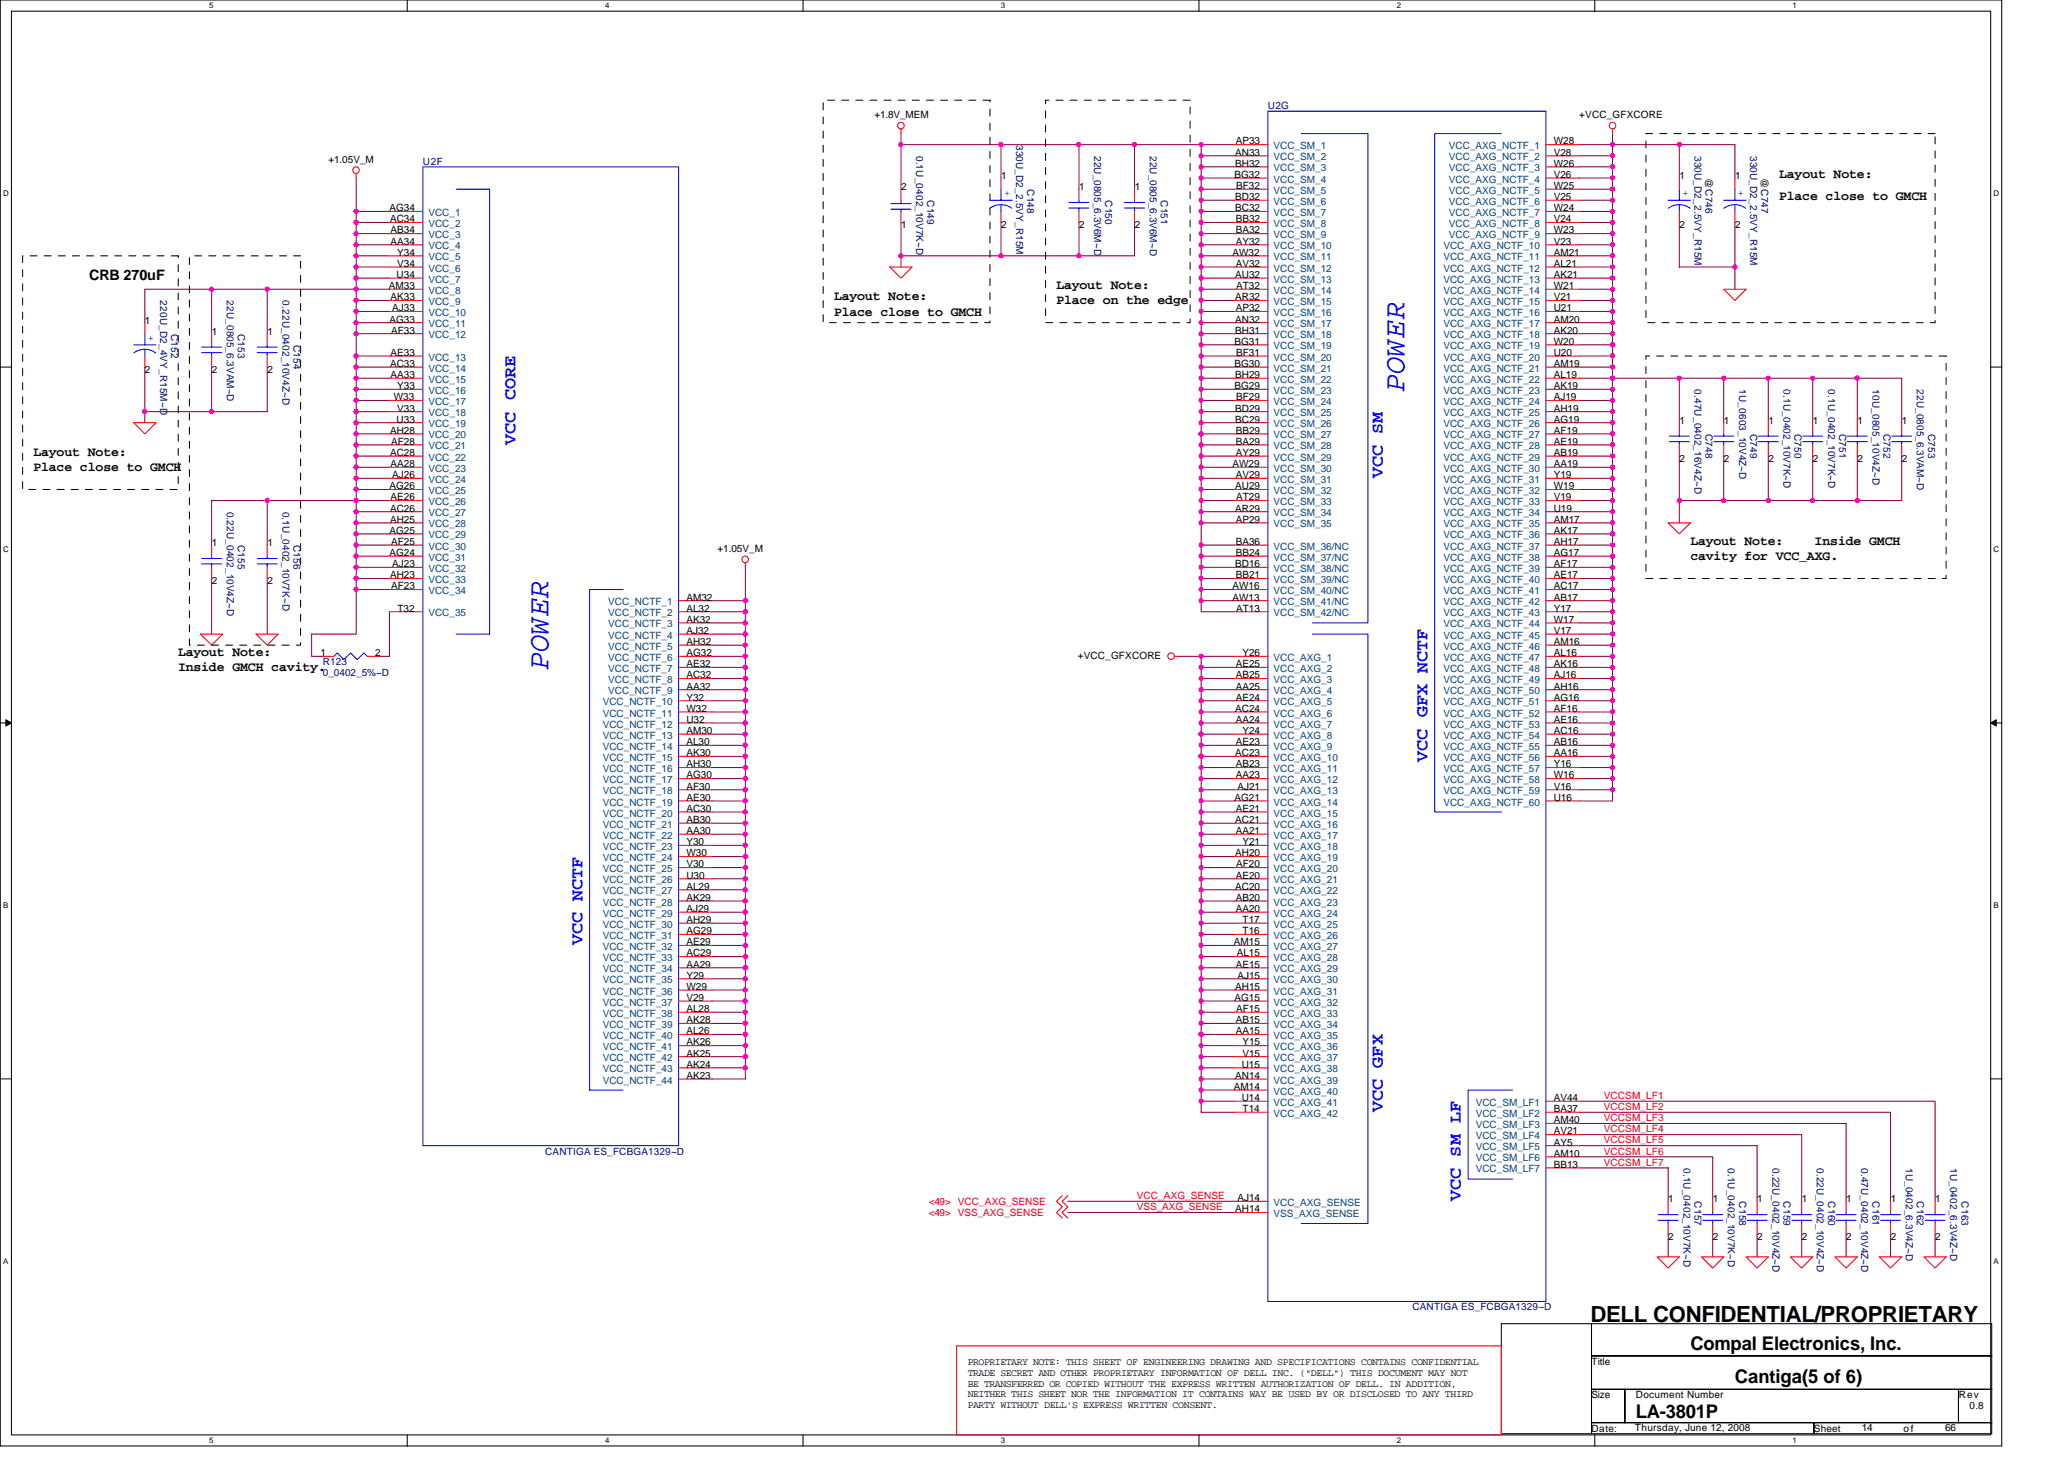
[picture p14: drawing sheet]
<svg xmlns="http://www.w3.org/2000/svg" width="297mm" height="210mm" viewBox="0 0 297 210" stroke-linecap="round" stroke-linejoin="round" font-family="sans-serif">
<defs><g id="words">
<g font-size="4.3" fill="#00f">
<text x="202.1" y="56.3" transform="rotate(-90 202.1 56.3)">POWER</text>
<text x="78.9" y="96.4" transform="rotate(-90 78.9 96.4)">POWER</text>
</g>
<text font-size="3.2" x="228.9" y="190.2">DELL CONFIDENTIAL/PROPRIETARY</text>
<g font-size="2.7">
<text x="243.3" y="194.2">Compal Electronics, Inc.</text>
<text x="235.4" y="204">LA-3801P</text>
<text x="249.7" y="199">Cantiga(5 of 6)</text>
</g>
<g font-size="2.5" fill="#00f">
<text x="74.2" y="64" transform="rotate(-90 74.2 64)">VCC CORE</text>
<text x="199" y="68.8" transform="rotate(-90 199 68.8)">VCC SM</text>
<text x="205.4" y="109.6" transform="rotate(-90 205.4 109.6)">VCC GFX NCTF</text>
<text x="83.8" y="136" transform="rotate(-90 83.8 136)">VCC NCTF</text>
<text x="199" y="160" transform="rotate(-90 199 160)">VCC GFX</text>
<text x="210.2" y="172.8" transform="rotate(-90 210.2 172.8)">VCC SM LF</text>
</g>
<text font-size="2.1" x="12.8" y="40.3">CRB 270uF</text>
<g font-size="1.9">
<text x="256.1" y="28.8">Place close to GMCH</text>
<text x="256.1" y="25.6">Layout Note:</text>
<text x="152.1" y="41.6">Layout Note:</text>
<text x="120.1" y="43.2">Layout Note:</text>
<text x="120.1" y="45.4">Place close to GMCH</text>
<text x="152.1" y="43.8">Place on the edge</text>
<text x="4.8" y="65.6">Layout Note:</text>
<text x="4.8" y="67.8">Place close to GMCH</text>
<text x="243.3" y="78.4">Layout Note:</text>
<text x="243.3" y="80.6">cavity for VCC_AXG.</text>
<text x="261.1" y="78.4">Inside GMCH</text>
<text x="25.7" y="94.4">Layout Note:</text>
<text x="25.7" y="96.6">Inside GMCH cavity.</text>
</g>
<g font-size="1.4">
<text x="125.8" y="17">+1.8V_MEM</text>
<text x="227.3" y="17">+VCC_GFXCORE</text>
<text x="47.3" y="23.4">+1.05V_M</text>
<text x="177.8" y="22.4">AN33</text>
<text x="177.8" y="24">BH32</text>
<text x="177.8" y="20.8">AP33</text>
<text x="223.6" y="22.4">V28</text>
<text x="223.6" y="24">W26</text>
<text x="223.6" y="20.8">W28</text>
<text x="129.7" y="27.4">2</text>
<text x="144.1" y="25.8">1</text>
<text x="155.3" y="27.4">1</text>
<text x="163.3" y="27.4">1</text>
<text x="177.7" y="25.6">BG32</text>
<text x="177.8" y="28.8">BD32</text>
<text x="177.9" y="27.2">BF32</text>
<text x="223.6" y="25.6">V26</text>
<text x="223.6" y="27.2">W25</text>
<text x="223.6" y="28.8">V25</text>
<text x="241.7" y="25.8">1</text>
<text x="245.5" y="25.6" transform="rotate(90 245.5 25.6)">@C746</text>
<text x="249.7" y="25.8">1</text>
<text x="253.5" y="25.6" transform="rotate(90 253.5 25.6)">@C747</text>
<text x="56" y="30.4">AG34</text>
<text x="56.1" y="32">AC34</text>
<text x="56.2" y="33.6">AB34</text>
<text x="56.2" y="35.2">AA34</text>
<text x="129.7" y="32.8">1</text>
<text x="144.1" y="32.8">2</text>
<text x="155.3" y="32.8">2</text>
<text x="163.3" y="32.8">2</text>
<text x="177.8" y="30.4">BC32</text>
<text x="177.8" y="35.2">AY32</text>
<text x="177.8" y="32">BB32</text>
<text x="177.8" y="33.6">BA32</text>
<text x="223.6" y="35.2">V23</text>
<text x="223.6" y="30.4">W24</text>
<text x="223.6" y="32">V24</text>
<text x="223.6" y="33.6">W23</text>
<text x="241.7" y="32.8">2</text>
<text x="249.7" y="32.8">2</text>
<text x="56" y="41.6">AM33</text>
<text x="57.1" y="40">U34</text>
<text x="57.2" y="36.8">Y34</text>
<text x="57.2" y="38.4">V34</text>
<text x="177.4" y="36.8">AW32</text>
<text x="177.8" y="40">AU32</text>
<text x="177.8" y="38.4">AV32</text>
<text x="177.9" y="41.6">AT32</text>
<text x="223.6" y="36.8">AM21</text>
<text x="223.6" y="38.4">AL21</text>
<text x="223.6" y="40">AK21</text>
<text x="223.6" y="41.6">W21</text>
<text x="20.9" y="46.6">1</text>
<text x="56" y="46.4">AG33</text>
<text x="56.2" y="43.2">AK33</text>
<text x="56.3" y="48">AF33</text>
<text x="56.4" y="44.8">AJ33</text>
<text x="177.8" y="43.2">AR32</text>
<text x="177.8" y="46.4">AN32</text>
<text x="177.8" y="48">BH31</text>
<text x="177.8" y="44.8">AP32</text>
<text x="223.6" y="43.2">V21</text>
<text x="223.6" y="44.8">U21</text>
<text x="223.6" y="46.4">AM20</text>
<text x="223.6" y="48">AK20</text>
<text x="20.9" y="53.6">2</text>
<text x="30.5" y="48.2">1</text>
<text x="30.5" y="53.6">2</text>
<text x="38.5" y="48.2">1</text>
<text x="38.5" y="53.6">2</text>
<text x="56.1" y="52.8">AC33</text>
<text x="56.2" y="51.2">AE33</text>
<text x="177.7" y="49.6">BG31</text>
<text x="177.7" y="52.8">BG30</text>
<text x="177.9" y="51.2">BF31</text>
<text x="223.6" y="49.6">W20</text>
<text x="223.6" y="51.2">U20</text>
<text x="223.6" y="52.8">AM19</text>
<text x="56.2" y="54.4">AA33</text>
<text x="56.7" y="57.6">W33</text>
<text x="57.2" y="56">Y33</text>
<text x="57.2" y="59.2">V33</text>
<text x="177.7" y="56">BG29</text>
<text x="177.8" y="54.4">BH29</text>
<text x="177.8" y="59.2">BD29</text>
<text x="177.9" y="57.6">BF29</text>
<text x="223.6" y="54.4">AL19</text>
<text x="223.6" y="56">AK19</text>
<text x="223.6" y="57.6">AJ19</text>
<text x="223.6" y="59.2">AH19</text>
<text x="56.1" y="62.4">AH28</text>
<text x="56.1" y="65.6">AC28</text>
<text x="56.3" y="64">AF28</text>
<text x="57.1" y="60.8">U33</text>
<text x="177.8" y="60.8">BC29</text>
<text x="177.8" y="62.4">BB29</text>
<text x="177.8" y="64">BA29</text>
<text x="177.8" y="65.6">AY29</text>
<text x="223.6" y="60.8">AG19</text>
<text x="223.6" y="62.4">AF19</text>
<text x="223.6" y="64">AE19</text>
<text x="223.6" y="65.6">AB19</text>
<text x="241.7" y="61">1</text>
<text x="248.1" y="61">1</text>
<text x="254.5" y="61">1</text>
<text x="260.9" y="61">1</text>
<text x="267.3" y="61">1</text>
<text x="273.7" y="61">1</text>
<text x="56" y="70.4">AG26</text>
<text x="56.2" y="67.2">AA28</text>
<text x="56.2" y="72">AE26</text>
<text x="56.4" y="68.8">AJ26</text>
<text x="177.4" y="67.2">AW29</text>
<text x="177.8" y="70.4">AU29</text>
<text x="177.8" y="68.8">AV29</text>
<text x="177.9" y="72">AT29</text>
<text x="223.6" y="67.2">AA19</text>
<text x="223.6" y="68.8">Y19</text>
<text x="223.6" y="70.4">W19</text>
<text x="223.6" y="72">V19</text>
<text x="241.7" y="66.4">2</text>
<text x="248.1" y="66.4">2</text>
<text x="254.5" y="66.4">2</text>
<text x="260.9" y="66.4">2</text>
<text x="267.3" y="66.4">2</text>
<text x="273.7" y="66.4">2</text>
<text x="56" y="76.8">AG25</text>
<text x="56.1" y="73.6">AC26</text>
<text x="56.1" y="75.2">AH25</text>
<text x="177.8" y="73.6">AR29</text>
<text x="177.8" y="75.2">AP29</text>
<text x="223.6" y="73.6">U19</text>
<text x="223.6" y="75.2">AM17</text>
<text x="223.6" y="76.8">AK17</text>
<text x="30.5" y="78.6">1</text>
<text x="38.5" y="78.6">1</text>
<text x="56" y="80">AG24</text>
<text x="56.1" y="83.2">AH23</text>
<text x="56.3" y="78.4">AF25</text>
<text x="56.4" y="81.6">AJ23</text>
<text x="103.3" y="79.4">+1.05V_M</text>
<text x="177.8" y="81.6">BD16</text>
<text x="177.8" y="78.4">BA36</text>
<text x="177.8" y="80">BB24</text>
<text x="177.8" y="83.2">BB21</text>
<text x="223.6" y="78.4">AH17</text>
<text x="223.6" y="80">AG17</text>
<text x="223.6" y="81.6">AF17</text>
<text x="223.6" y="83.2">AE17</text>
<text x="30.5" y="84">2</text>
<text x="38.5" y="84">2</text>
<text x="56.3" y="84.8">AF23</text>
<text x="57.2" y="88">T32</text>
<text x="98.8" y="86.4">AM32</text>
<text x="98.8" y="88">AL32</text>
<text x="98.8" y="89.6">AK32</text>
<text x="177.4" y="84.8">AW16</text>
<text x="177.4" y="86.4">AW13</text>
<text x="177.9" y="88">AT13</text>
<text x="223.6" y="84.8">AC17</text>
<text x="223.6" y="86.4">AB17</text>
<text x="223.6" y="88">Y17</text>
<text x="223.6" y="89.6">W17</text>
<text x="46.1" y="94.4">1</text>
<text x="54" y="94.4">2</text>
<text x="98.8" y="91.2">AJ32</text>
<text x="98.8" y="92.8">AH32</text>
<text x="98.8" y="94.4">AG32</text>
<text x="98.8" y="96">AE32</text>
<text x="155.1" y="94.7">+VCC_GFXCORE</text>
<text x="177.8" y="96">AE25</text>
<text x="178.8" y="94.4">Y26</text>
<text x="223.6" y="91.2">V17</text>
<text x="223.6" y="92.8">AM16</text>
<text x="223.6" y="94.4">AL16</text>
<text x="223.6" y="96">AK16</text>
<text x="98.8" y="100.8">Y32</text>
<text x="98.8" y="99.2">AA32</text>
<text x="98.8" y="97.6">AC32</text>
<text x="177.8" y="97.6">AB25</text>
<text x="177.8" y="99.2">AA25</text>
<text x="177.8" y="100.8">AE24</text>
<text x="223.6" y="97.6">AJ16</text>
<text x="223.6" y="99.2">AH16</text>
<text x="223.6" y="100.8">AG16</text>
<text x="98.8" y="102.4">W32</text>
<text x="98.8" y="104">U32</text>
<text x="98.8" y="105.6">AM30</text>
<text x="98.8" y="107.2">AL30</text>
<text x="177.8" y="102.4">AC24</text>
<text x="177.8" y="104">AA24</text>
<text x="177.8" y="107.2">AE23</text>
<text x="178.8" y="105.6">Y24</text>
<text x="223.6" y="102.4">AF16</text>
<text x="223.6" y="104">AE16</text>
<text x="223.6" y="105.6">AC16</text>
<text x="223.6" y="107.2">AB16</text>
<text x="98.8" y="108.8">AK30</text>
<text x="98.8" y="112">AG30</text>
<text x="98.8" y="113.6">AF30</text>
<text x="98.8" y="110.4">AH30</text>
<text x="177.8" y="108.8">AC23</text>
<text x="177.8" y="110.4">AB23</text>
<text x="177.8" y="112">AA23</text>
<text x="178.1" y="113.6">AJ21</text>
<text x="223.6" y="108.8">AA16</text>
<text x="223.6" y="110.4">Y16</text>
<text x="223.6" y="112">W16</text>
<text x="223.6" y="113.6">V16</text>
<text x="98.8" y="116.8">AC30</text>
<text x="98.8" y="115.2">AE30</text>
<text x="98.8" y="118.4">AB30</text>
<text x="98.8" y="120">AA30</text>
<text x="177.7" y="115.2">AG21</text>
<text x="177.8" y="118.4">AC21</text>
<text x="177.8" y="116.8">AE21</text>
<text x="177.8" y="120">AA21</text>
<text x="223.6" y="115.2">U16</text>
<text x="98.8" y="123.2">W30</text>
<text x="98.8" y="124.8">V30</text>
<text x="98.8" y="121.6">Y30</text>
<text x="177.8" y="123.2">AH20</text>
<text x="177.9" y="124.8">AF20</text>
<text x="178.8" y="121.6">Y21</text>
<text x="98.8" y="131.2">AJ29</text>
<text x="98.8" y="126.4">U30</text>
<text x="98.8" y="128">AL29</text>
<text x="98.8" y="129.6">AK29</text>
<text x="177.8" y="128">AC20</text>
<text x="177.8" y="126.4">AE20</text>
<text x="177.8" y="129.6">AB20</text>
<text x="177.8" y="131.2">AA20</text>
<text x="98.8" y="132.8">AH29</text>
<text x="98.8" y="134.4">AG29</text>
<text x="98.8" y="136">AE29</text>
<text x="98.8" y="137.6">AC29</text>
<text x="177.6" y="136">AM15</text>
<text x="178" y="137.6">AL15</text>
<text x="178.8" y="132.8">T17</text>
<text x="178.8" y="134.4">T16</text>
<text x="98.8" y="139.2">AA29</text>
<text x="98.8" y="140.8">Y29</text>
<text x="98.8" y="142.4">W29</text>
<text x="98.8" y="144">V29</text>
<text x="177.7" y="144">AG15</text>
<text x="177.8" y="142.4">AH15</text>
<text x="177.8" y="139.2">AE15</text>
<text x="178.1" y="140.8">AJ15</text>
<text x="98.8" y="145.6">AL28</text>
<text x="98.8" y="147.2">AK28</text>
<text x="98.8" y="148.8">AL26</text>
<text x="177.8" y="147.2">AB15</text>
<text x="177.8" y="148.8">AA15</text>
<text x="177.9" y="145.6">AF15</text>
<text x="98.8" y="152">AK25</text>
<text x="98.8" y="150.4">AK26</text>
<text x="98.8" y="153.6">AK24</text>
<text x="98.8" y="155.2">AK23</text>
<text x="177.8" y="155.2">AN14</text>
<text x="178.7" y="153.6">U15</text>
<text x="178.8" y="150.4">Y15</text>
<text x="178.8" y="152">V15</text>
<text x="177.6" y="156.8">AM14</text>
<text x="178.7" y="158.4">U14</text>
<text x="178.8" y="160">T14</text>
<text x="223.6" y="158.4">AV44</text>
<text x="223.6" y="160">BA37</text>
<text x="223.6" y="161.6">AM40</text>
<text x="223.6" y="163.2">AV21</text>
<text x="223.6" y="164.8">AY5</text>
<text x="223.6" y="166.4">AM10</text>
<text x="223.6" y="168">BB13</text>
<text x="178.1" y="172.8">AJ14</text>
<text x="240.1" y="173">1</text>
<text x="246.5" y="173">1</text>
<text x="252.9" y="173">1</text>
<text x="259.3" y="173">1</text>
<text x="265.7" y="173">1</text>
<text x="272.1" y="173">1</text>
<text x="278.5" y="173">1</text>
<text x="177.8" y="174.4">AH14</text>
<text x="240.1" y="178.4">2</text>
<text x="246.5" y="178.4">2</text>
<text x="252.9" y="178.4">2</text>
<text x="259.3" y="178.4">2</text>
<text x="265.7" y="178.4">2</text>
<text x="272.1" y="178.4">2</text>
<text x="278.5" y="178.4">2</text>
<text x="139.3" y="196.4">PROPRIETARY NOTE: THIS SHEET OF ENGINEERING DRAWING AND SPECIFICATIONS CONTAINS CONFIDENTIAL</text>
<text x="139.3" y="197.9">TRADE SECRET AND OTHER PROPRIETARY INFORMATION OF DELL INC. (&quot;DELL&quot;) THIS DOCUMENT MAY NOT</text>
<text x="229" y="196.4">Title</text>
<text x="139.3" y="199.5">BE TRANSFERRED OR COPIED WITHOUT THE EXPRESS WRITTEN AUTHORIZATION OF DELL. IN ADDITION,</text>
<text x="139.3" y="201">NEITHER THIS SHEET NOR THE INFORMATION IT CONTAINS WAY BE USED BY OR DISCLOSED TO ANY THIRD</text>
<text x="139.3" y="202.6">PARTY WITHOUT DELL'S EXPRESS WRITTEN CONSENT.</text>
<text x="229" y="201.2">Size</text>
<text x="235.4" y="201.2">Document Number</text>
<text x="281.9" y="201.2">Rev</text>
<text x="283.4" y="202.8">0.8</text>
<text x="229" y="206">Date:</text>
<text x="235.3" y="205.8">Thursday, June 12, 2008</text>
<text x="261" y="206">Sheet</text>
<text x="267.9" y="205.8">14</text>
<text x="274" y="206">of</text>
<text x="279.9" y="205.8">66</text>
</g>
<g font-size="1.4" fill="#000080">
<text x="182.5" y="15.7">U2G</text>
<text x="60.9" y="23.7">U2F</text>
<text x="131.8" y="22.4" transform="rotate(90 131.8 22.4)">0.1U_0402_10V7K~D</text>
<text x="146.3" y="20.8" transform="rotate(90 146.3 20.8)">330U_D2_2.5VY_R15M</text>
<text x="157.5" y="22.4" transform="rotate(90 157.5 22.4)">22U_0805_6.3V6M~D</text>
<text x="165.5" y="22.4" transform="rotate(90 165.5 22.4)">22U_0805_6.3V6M~D</text>
<text x="243.9" y="22.4" transform="rotate(90 243.9 22.4)">330U_D2_2.5VY_R15M</text>
<text x="251.9" y="22.4" transform="rotate(90 251.9 22.4)">330U_D2_2.5VY_R15M</text>
<text x="133.5" y="28.8" transform="rotate(90 133.5 28.8)">C149</text>
<text x="147.8" y="27.2" transform="rotate(90 147.8 27.2)">C148</text>
<text x="159.1" y="28.8" transform="rotate(90 159.1 28.8)">C150</text>
<text x="167.1" y="28.8" transform="rotate(90 167.1 28.8)">C151</text>
<text x="23" y="43.2" transform="rotate(90 23 43.2)">220U_D2_4VY_R15M~D</text>
<text x="32.6" y="43.2" transform="rotate(90 32.6 43.2)">22U_0805_6.3VAM~D</text>
<text x="40.6" y="43.2" transform="rotate(90 40.6 43.2)">0.22U_0402_10V4Z~D</text>
<text x="24.6" y="48" transform="rotate(90 24.6 48)">C152</text>
<text x="34.2" y="48" transform="rotate(90 34.2 48)">C153</text>
<text x="42.2" y="49.6" transform="rotate(90 42.2 49.6)">C154</text>
<text x="243.9" y="56" transform="rotate(90 243.9 56)">0.47U_0402_16V4Z~D</text>
<text x="250.3" y="56" transform="rotate(90 250.3 56)">1U_0603_10V4Z~D</text>
<text x="256.7" y="56" transform="rotate(90 256.7 56)">0.1U_0402_10V7K~D</text>
<text x="263.1" y="56" transform="rotate(90 263.1 56)">0.1U_0402_10V7K~D</text>
<text x="269.5" y="56" transform="rotate(90 269.5 56)">10U_0805_10V4Z~D</text>
<text x="275.9" y="56" transform="rotate(90 275.9 56)">22U_0805_6.3VAM~D</text>
<text x="245.5" y="62.4" transform="rotate(90 245.5 62.4)">C748</text>
<text x="251.9" y="62.4" transform="rotate(90 251.9 62.4)">C749</text>
<text x="258.3" y="62.4" transform="rotate(90 258.3 62.4)">C750</text>
<text x="264.7" y="62.4" transform="rotate(90 264.7 62.4)">C751</text>
<text x="271.1" y="62.4" transform="rotate(90 271.1 62.4)">C752</text>
<text x="277.5" y="62.4" transform="rotate(90 277.5 62.4)">C753</text>
<text x="32.6" y="73.6" transform="rotate(90 32.6 73.6)">0.22U_0402_10V4Z~D</text>
<text x="40.6" y="73.6" transform="rotate(90 40.6 73.6)">0.1U_0402_10V7K~D</text>
<text x="34.2" y="78.4" transform="rotate(90 34.2 78.4)">C155</text>
<text x="42.2" y="78.4" transform="rotate(90 42.2 78.4)">C156</text>
<text x="46.5" y="95.7">R123</text>
<text x="46.5" y="97.3">0_0402_5%~D</text>
<text x="78.5" y="166.1">CANTIGA ES_FCBGA1329~D</text>
<text x="242.3" y="168" transform="rotate(90 242.3 168)">0.1U_0402_10V7K~D</text>
<text x="243.9" y="172.8" transform="rotate(90 243.9 172.8)">C157</text>
<text x="248.7" y="168" transform="rotate(90 248.7 168)">0.1U_0402_10V7K~D</text>
<text x="250.3" y="172.8" transform="rotate(90 250.3 172.8)">C158</text>
<text x="255.1" y="168" transform="rotate(90 255.1 168)">0.22U_0402_10V4Z~D</text>
<text x="256.7" y="172.8" transform="rotate(90 256.7 172.8)">C159</text>
<text x="261.5" y="168" transform="rotate(90 261.5 168)">0.22U_0402_10V4Z~D</text>
<text x="263.1" y="172.8" transform="rotate(90 263.1 172.8)">C160</text>
<text x="267.9" y="168" transform="rotate(90 267.9 168)">0.47U_0402_10V4Z~D</text>
<text x="269.5" y="172.8" transform="rotate(90 269.5 172.8)">C161</text>
<text x="274.3" y="168" transform="rotate(90 274.3 168)">1U_0402_6.3V4Z~D</text>
<text x="275.9" y="172.8" transform="rotate(90 275.9 172.8)">C162</text>
<text x="280.7" y="168" transform="rotate(90 280.7 168)">1U_0402_6.3V4Z~D</text>
<text x="282.3" y="172.8" transform="rotate(90 282.3 172.8)">C163</text>
<text x="203.3" y="188.5">CANTIGA ES_FCBGA1329~D</text>
</g>
<g font-size="1.4" fill="#004080">
<text x="183.3" y="23.1">VCC_SM_2</text>
<text x="183.3" y="21.5">VCC_SM_1</text>
<text x="208.5" y="23.1">VCC_AXG_NCTF_2</text>
<text x="208.5" y="21.5">VCC_AXG_NCTF_1</text>
<text x="183.3" y="29.5">VCC_SM_6</text>
<text x="183.3" y="24.7">VCC_SM_3</text>
<text x="183.3" y="26.3">VCC_SM_4</text>
<text x="183.3" y="27.9">VCC_SM_5</text>
<text x="208.5" y="24.7">VCC_AXG_NCTF_3</text>
<text x="208.5" y="26.3">VCC_AXG_NCTF_4</text>
<text x="208.5" y="27.9">VCC_AXG_NCTF_5</text>
<text x="208.5" y="29.5">VCC_AXG_NCTF_6</text>
<text x="61.7" y="31.1">VCC_1</text>
<text x="61.7" y="32.7">VCC_2</text>
<text x="61.7" y="34.3">VCC_3</text>
<text x="61.7" y="35.9">VCC_4</text>
<text x="183.3" y="35.9">VCC_SM_10</text>
<text x="183.3" y="31.1">VCC_SM_7</text>
<text x="183.3" y="32.7">VCC_SM_8</text>
<text x="183.3" y="34.3">VCC_SM_9</text>
<text x="207.7" y="35.9">VCC_AXG_NCTF_10</text>
<text x="208.5" y="31.1">VCC_AXG_NCTF_7</text>
<text x="208.5" y="32.7">VCC_AXG_NCTF_8</text>
<text x="208.5" y="34.3">VCC_AXG_NCTF_9</text>
<text x="61.7" y="37.5">VCC_5</text>
<text x="61.7" y="39.1">VCC_6</text>
<text x="61.7" y="40.7">VCC_7</text>
<text x="183.3" y="37.5">VCC_SM_11</text>
<text x="183.3" y="39.1">VCC_SM_12</text>
<text x="183.3" y="40.7">VCC_SM_13</text>
<text x="207.7" y="37.5">VCC_AXG_NCTF_11</text>
<text x="207.7" y="39.1">VCC_AXG_NCTF_12</text>
<text x="207.7" y="40.7">VCC_AXG_NCTF_13</text>
<text x="61.7" y="42.3">VCC_8</text>
<text x="61.7" y="43.9">VCC_9</text>
<text x="61.7" y="45.5">VCC_10</text>
<text x="61.7" y="47.1">VCC_11</text>
<text x="183.3" y="42.3">VCC_SM_14</text>
<text x="183.3" y="43.9">VCC_SM_15</text>
<text x="183.3" y="45.5">VCC_SM_16</text>
<text x="183.3" y="47.1">VCC_SM_17</text>
<text x="207.7" y="42.3">VCC_AXG_NCTF_14</text>
<text x="207.7" y="43.9">VCC_AXG_NCTF_15</text>
<text x="207.7" y="45.5">VCC_AXG_NCTF_16</text>
<text x="207.7" y="47.1">VCC_AXG_NCTF_17</text>
<text x="61.7" y="48.7">VCC_12</text>
<text x="61.7" y="51.9">VCC_13</text>
<text x="61.7" y="53.5">VCC_14</text>
<text x="183.3" y="51.9">VCC_SM_20</text>
<text x="183.3" y="48.7">VCC_SM_18</text>
<text x="183.3" y="50.3">VCC_SM_19</text>
<text x="183.3" y="53.5">VCC_SM_21</text>
<text x="207.7" y="48.7">VCC_AXG_NCTF_18</text>
<text x="207.7" y="50.3">VCC_AXG_NCTF_19</text>
<text x="207.7" y="51.9">VCC_AXG_NCTF_20</text>
<text x="207.7" y="53.5">VCC_AXG_NCTF_21</text>
<text x="61.7" y="55.1">VCC_15</text>
<text x="61.7" y="56.7">VCC_16</text>
<text x="61.7" y="58.3">VCC_17</text>
<text x="61.7" y="59.9">VCC_18</text>
<text x="183.3" y="55.1">VCC_SM_22</text>
<text x="183.3" y="56.7">VCC_SM_23</text>
<text x="183.3" y="58.3">VCC_SM_24</text>
<text x="183.3" y="59.9">VCC_SM_25</text>
<text x="207.7" y="55.1">VCC_AXG_NCTF_22</text>
<text x="207.7" y="56.7">VCC_AXG_NCTF_23</text>
<text x="207.7" y="58.3">VCC_AXG_NCTF_24</text>
<text x="207.7" y="59.9">VCC_AXG_NCTF_25</text>
<text x="61.7" y="61.5">VCC_19</text>
<text x="61.7" y="63.1">VCC_20</text>
<text x="61.7" y="64.7">VCC_21</text>
<text x="183.3" y="61.5">VCC_SM_26</text>
<text x="183.3" y="63.1">VCC_SM_27</text>
<text x="183.3" y="64.7">VCC_SM_28</text>
<text x="207.7" y="61.5">VCC_AXG_NCTF_26</text>
<text x="207.7" y="63.1">VCC_AXG_NCTF_27</text>
<text x="207.7" y="64.7">VCC_AXG_NCTF_28</text>
<text x="61.7" y="66.3">VCC_22</text>
<text x="61.7" y="67.9">VCC_23</text>
<text x="61.7" y="69.5">VCC_24</text>
<text x="61.7" y="71.1">VCC_25</text>
<text x="183.3" y="67.9">VCC_SM_30</text>
<text x="183.3" y="66.3">VCC_SM_29</text>
<text x="183.3" y="69.5">VCC_SM_31</text>
<text x="183.3" y="71.1">VCC_SM_32</text>
<text x="207.7" y="66.3">VCC_AXG_NCTF_29</text>
<text x="207.7" y="67.9">VCC_AXG_NCTF_30</text>
<text x="207.7" y="69.5">VCC_AXG_NCTF_31</text>
<text x="207.7" y="71.1">VCC_AXG_NCTF_32</text>
<text x="61.7" y="72.7">VCC_26</text>
<text x="61.7" y="74.3">VCC_27</text>
<text x="61.7" y="75.9">VCC_28</text>
<text x="61.7" y="77.5">VCC_29</text>
<text x="183.3" y="72.7">VCC_SM_33</text>
<text x="183.3" y="74.3">VCC_SM_34</text>
<text x="183.3" y="75.9">VCC_SM_35</text>
<text x="207.7" y="72.7">VCC_AXG_NCTF_33</text>
<text x="207.7" y="74.3">VCC_AXG_NCTF_34</text>
<text x="207.7" y="75.9">VCC_AXG_NCTF_35</text>
<text x="207.7" y="77.5">VCC_AXG_NCTF_36</text>
<text x="61.7" y="79.1">VCC_30</text>
<text x="61.7" y="80.7">VCC_31</text>
<text x="61.7" y="82.3">VCC_32</text>
<text x="61.7" y="83.9">VCC_33</text>
<text x="183.3" y="79.1">VCC_SM_36/NC</text>
<text x="183.3" y="80.7">VCC_SM_37/NC</text>
<text x="183.3" y="82.3">VCC_SM_38/NC</text>
<text x="183.3" y="83.9">VCC_SM_39/NC</text>
<text x="207.7" y="79.1">VCC_AXG_NCTF_37</text>
<text x="207.7" y="80.7">VCC_AXG_NCTF_38</text>
<text x="207.7" y="82.3">VCC_AXG_NCTF_39</text>
<text x="207.7" y="83.9">VCC_AXG_NCTF_40</text>
<text x="61.7" y="85.5">VCC_34</text>
<text x="61.7" y="88.7">VCC_35</text>
<text x="87.5" y="87.1">VCC_NCTF_1</text>
<text x="87.5" y="88.7">VCC_NCTF_2</text>
<text x="183.3" y="85.5">VCC_SM_40/NC</text>
<text x="183.3" y="87.1">VCC_SM_41/NC</text>
<text x="183.3" y="88.7">VCC_SM_42/NC</text>
<text x="207.7" y="85.5">VCC_AXG_NCTF_41</text>
<text x="207.7" y="87.1">VCC_AXG_NCTF_42</text>
<text x="207.7" y="88.7">VCC_AXG_NCTF_43</text>
<text x="87.5" y="90.3">VCC_NCTF_3</text>
<text x="87.5" y="91.9">VCC_NCTF_4</text>
<text x="87.5" y="93.5">VCC_NCTF_5</text>
<text x="87.5" y="95.1">VCC_NCTF_6</text>
<text x="183.3" y="95.1">VCC_AXG_1</text>
<text x="207.7" y="90.3">VCC_AXG_NCTF_44</text>
<text x="207.7" y="91.9">VCC_AXG_NCTF_45</text>
<text x="207.7" y="93.5">VCC_AXG_NCTF_46</text>
<text x="207.7" y="95.1">VCC_AXG_NCTF_47</text>
<text x="86.7" y="101.5">VCC_NCTF_10</text>
<text x="87.5" y="99.9">VCC_NCTF_9</text>
<text x="87.5" y="96.7">VCC_NCTF_7</text>
<text x="87.5" y="98.3">VCC_NCTF_8</text>
<text x="183.3" y="96.7">VCC_AXG_2</text>
<text x="183.3" y="98.3">VCC_AXG_3</text>
<text x="183.3" y="99.9">VCC_AXG_4</text>
<text x="183.3" y="101.5">VCC_AXG_5</text>
<text x="207.7" y="96.7">VCC_AXG_NCTF_48</text>
<text x="207.7" y="98.3">VCC_AXG_NCTF_49</text>
<text x="207.7" y="99.9">VCC_AXG_NCTF_50</text>
<text x="207.7" y="101.5">VCC_AXG_NCTF_51</text>
<text x="86.7" y="103.1">VCC_NCTF_11</text>
<text x="86.7" y="104.7">VCC_NCTF_12</text>
<text x="86.7" y="106.3">VCC_NCTF_13</text>
<text x="86.7" y="107.9">VCC_NCTF_14</text>
<text x="183.3" y="103.1">VCC_AXG_6</text>
<text x="183.3" y="104.7">VCC_AXG_7</text>
<text x="183.3" y="106.3">VCC_AXG_8</text>
<text x="183.3" y="107.9">VCC_AXG_9</text>
<text x="207.7" y="103.1">VCC_AXG_NCTF_52</text>
<text x="207.7" y="104.7">VCC_AXG_NCTF_53</text>
<text x="207.7" y="106.3">VCC_AXG_NCTF_54</text>
<text x="207.7" y="107.9">VCC_AXG_NCTF_55</text>
<text x="86.7" y="109.5">VCC_NCTF_15</text>
<text x="86.7" y="112.7">VCC_NCTF_17</text>
<text x="86.7" y="111.1">VCC_NCTF_16</text>
<text x="183.3" y="109.5">VCC_AXG_10</text>
<text x="183.3" y="111.1">VCC_AXG_11</text>
<text x="183.3" y="112.7">VCC_AXG_12</text>
<text x="207.7" y="109.5">VCC_AXG_NCTF_56</text>
<text x="207.7" y="111.1">VCC_AXG_NCTF_57</text>
<text x="207.7" y="112.7">VCC_AXG_NCTF_58</text>
<text x="86.7" y="117.5">VCC_NCTF_20</text>
<text x="86.7" y="114.3">VCC_NCTF_18</text>
<text x="86.7" y="115.9">VCC_NCTF_19</text>
<text x="86.7" y="119.1">VCC_NCTF_21</text>
<text x="183.3" y="114.3">VCC_AXG_13</text>
<text x="183.3" y="115.9">VCC_AXG_14</text>
<text x="183.3" y="117.5">VCC_AXG_15</text>
<text x="183.3" y="119.1">VCC_AXG_16</text>
<text x="207.7" y="114.3">VCC_AXG_NCTF_59</text>
<text x="207.7" y="115.9">VCC_AXG_NCTF_60</text>
<text x="86.7" y="123.9">VCC_NCTF_24</text>
<text x="86.7" y="125.5">VCC_NCTF_25</text>
<text x="86.7" y="120.7">VCC_NCTF_22</text>
<text x="86.7" y="122.3">VCC_NCTF_23</text>
<text x="183.3" y="120.7">VCC_AXG_17</text>
<text x="183.3" y="122.3">VCC_AXG_18</text>
<text x="183.3" y="123.9">VCC_AXG_19</text>
<text x="183.3" y="125.5">VCC_AXG_20</text>
<text x="86.7" y="131.9">VCC_NCTF_29</text>
<text x="86.7" y="127.1">VCC_NCTF_26</text>
<text x="86.7" y="128.7">VCC_NCTF_27</text>
<text x="86.7" y="130.3">VCC_NCTF_28</text>
<text x="183.3" y="127.1">VCC_AXG_21</text>
<text x="183.3" y="128.7">VCC_AXG_22</text>
<text x="183.3" y="130.3">VCC_AXG_23</text>
<text x="183.3" y="131.9">VCC_AXG_24</text>
<text x="86.7" y="133.5">VCC_NCTF_30</text>
<text x="86.7" y="135.1">VCC_NCTF_31</text>
<text x="86.7" y="136.7">VCC_NCTF_32</text>
<text x="183.3" y="133.5">VCC_AXG_25</text>
<text x="183.3" y="136.7">VCC_AXG_27</text>
<text x="183.3" y="135.1">VCC_AXG_26</text>
<text x="86.7" y="138.3">VCC_NCTF_33</text>
<text x="86.7" y="139.9">VCC_NCTF_34</text>
<text x="86.7" y="141.5">VCC_NCTF_35</text>
<text x="86.7" y="143.1">VCC_NCTF_36</text>
<text x="183.3" y="138.3">VCC_AXG_28</text>
<text x="183.3" y="141.5">VCC_AXG_30</text>
<text x="183.3" y="143.1">VCC_AXG_31</text>
<text x="183.3" y="139.9">VCC_AXG_29</text>
<text x="86.7" y="146.3">VCC_NCTF_38</text>
<text x="86.7" y="147.9">VCC_NCTF_39</text>
<text x="86.7" y="149.5">VCC_NCTF_40</text>
<text x="86.7" y="144.7">VCC_NCTF_37</text>
<text x="183.3" y="146.3">VCC_AXG_33</text>
<text x="183.3" y="147.9">VCC_AXG_34</text>
<text x="183.3" y="144.7">VCC_AXG_32</text>
<text x="183.3" y="149.5">VCC_AXG_35</text>
<text x="86.7" y="152.7">VCC_NCTF_42</text>
<text x="86.7" y="151.1">VCC_NCTF_41</text>
<text x="86.7" y="154.3">VCC_NCTF_43</text>
<text x="86.7" y="155.9">VCC_NCTF_44</text>
<text x="183.3" y="151.1">VCC_AXG_36</text>
<text x="183.3" y="152.7">VCC_AXG_37</text>
<text x="183.3" y="154.3">VCC_AXG_38</text>
<text x="183.3" y="155.9">VCC_AXG_39</text>
<text x="183.3" y="157.5">VCC_AXG_40</text>
<text x="183.3" y="159.1">VCC_AXG_41</text>
<text x="183.3" y="160.7">VCC_AXG_42</text>
<text x="212.4" y="159.1">VCC_SM_LF1</text>
<text x="212.4" y="160.7">VCC_SM_LF2</text>
<text x="212.4" y="162.3">VCC_SM_LF3</text>
<text x="212.4" y="163.9">VCC_SM_LF4</text>
<text x="212.4" y="165.5">VCC_SM_LF5</text>
<text x="212.4" y="167.1">VCC_SM_LF6</text>
<text x="183.3" y="173.5">VCC_AXG_SENSE</text>
<text x="212.4" y="168.7">VCC_SM_LF7</text>
<text x="183.3" y="175.1">VSS_AXG_SENSE</text>
</g>
<g font-size="1.4" fill="#00f">
<text x="144.5" y="28.2">+</text>
<text x="242.2" y="28.2">+</text>
<text x="250.2" y="28.2">+</text>
<text x="21.3" y="49">+</text>
</g>
<g font-size="1.4" fill="#f00">
<text x="230.8" y="159.7">VCCSM_LF2</text>
<text x="230.8" y="161.3">VCCSM_LF3</text>
<text x="230.8" y="158.1">VCCSM_LF1</text>
<text x="230.8" y="162.9">VCCSM_LF4</text>
<text x="230.8" y="164.5">VCCSM_LF5</text>
<text x="230.8" y="167.7">VCCSM_LF7</text>
<text x="230.8" y="166.1">VCCSM_LF6</text>
<text x="133.7" y="173.3">&lt;49&gt; VCC_AXG_SENSE</text>
<text x="163.6" y="172.5">VCC_AXG_SENSE</text>
<text x="133.7" y="174.9">&lt;49&gt; VSS_AXG_SENSE</text>
<text x="163.6" y="174.1">VSS_AXG_SENSE</text>
</g>
<g font-size="1.1">
<text x="30.1" y="1.2">5</text>
<text x="87.1" y="1.2">4</text>
<text x="144" y="1.2">3</text>
<text x="201" y="1.2">2</text>
<text x="258" y="1.2">1</text>
<text x=".4" y="28.2">D</text>
<text x="286.9" y="28.2">D</text>
<text x=".4" y="79.4">C</text>
<text x="286.9" y="79.4">C</text>
<text x=".4" y="130.6">B</text>
<text x="286.9" y="130.6">B</text>
<text x=".4" y="181.8">A</text>
<text x="286.9" y="181.8">A</text>
<text x="30.1" y="207.6">5</text>
<text x="87.1" y="207.6">4</text>
<text x="144" y="207.6">3</text>
<text x="201" y="207.6">2</text>
<text x="258" y="207.6">1</text>
</g>
</g></defs>
<path d="M0 0h288.1v208h-288.1zM1.6 1.6h284.9v204.8h-284.9z" fill="none" stroke="#000" stroke-width=".15"/>
<g fill="#fff">
<path d="M30.1 .2h.6v1.2h-.6z"/>
<path d="M30.1 206.6h.6v1.3h-.6z"/>
</g>
<path d="M58.6 0v1.6M58.6 206.4v1.6" fill="none" stroke="#000" stroke-width=".15"/>
<g fill="#fff">
<path d="M87.1 .2h.6v1.2h-.6z"/>
<path d="M87.1 206.6h.6v1.3h-.6z"/>
</g>
<path d="M115.6 0v1.6M115.6 206.4v1.6" fill="none" stroke="#000" stroke-width=".15"/>
<g fill="#fff">
<path d="M144 .2h.6v1.2h-.6z"/>
<path d="M144 206.6h.6v1.3h-.6z"/>
</g>
<path d="M172.5 0v1.6M172.5 206.4v1.6" fill="none" stroke="#000" stroke-width=".15"/>
<g fill="#fff">
<path d="M201 .2h.6v1.2h-.6z"/>
<path d="M201 206.6h.6v1.3h-.6z"/>
</g>
<path d="M229.5 0v1.6M229.5 206.4v1.6" fill="none" stroke="#000" stroke-width=".15"/>
<g fill="#fff">
<path d="M258 .2h.6v1.2h-.6z"/>
<path d="M258 206.6h.6v1.3h-.6z"/>
<path d="M.4 27.2h.8v1.3h-.8z"/>
<path d="M286.9 27.2h.8v1.3h-.8z"/>
<path d="M.4 78.4h.8v1.3h-.8z"/>
<path d="M286.9 78.4h.8v1.3h-.8z"/>
</g>
<path d="M0 52.8h1.6M286.5 52.8h1.6" fill="none" stroke="#000" stroke-width=".15"/>
<g fill="#fff">
<path d="M.4 129.6h.8v1.3h-.8z"/>
<path d="M286.9 129.6h.7v1.3h-.7z"/>
</g>
<path d="M0 104h1.6M286.5 104h1.6" fill="none" stroke="#000" stroke-width=".15"/>
<path d="M.8 103.5l.8 .5-.8 .5zM286.5 104l.8-.5v1z" fill="#000" stroke="#000" stroke-width=".14"/>
<g fill="#fff">
<path d="M.4 180.8h.8v1.3h-.8z"/>
<path d="M286.9 180.8h.7v1.3h-.7z"/>
</g>
<path d="M0 155.2h1.6M286.5 155.2h1.6M216.1 190.4h12.9v15.9h-12.9zM229 190.4h57.6v4.7h-57.6zM229 195.1h57.6v4.8h-57.6zM229 199.9h4.8v4.8h-4.8zM233.8 199.9h48.1v4.8h-48.1zM281.9 199.9h4.7v4.8h-4.7zM229 204.7h32v1.6h-32zM261 204.7h25.6v1.6h-25.6z" fill="none" stroke="#000" stroke-width=".15"/>
<g fill="none" stroke="#800040" stroke-width=".15">
<path d="M129.7 19.2v8M232.1 19.2v92.8M51.3 38.4h4.7M51.3 25.6v22.4M51.3 33.6h4.7M51.3 32h4.7M51.3 36.8h4.7M51.3 35.2h4.7M51.3 30.4h4.7M129.7 20.8h48M129.7 32v6.4M144.1 20.8v4.8"/>
<path d="M144.1 32v4.8M155.3 20.8v6.4M155.3 32v4.8M163.3 32v4.8h-33.6M163.3 20.8v6.4M172.9 20.8v59.2M172.9 38.4h4.8M172.9 33.6h4.8M172.9 32h4.8M172.9 25.6h4.8M172.9 36.8h4.8M172.9 35.2h4.8"/>
<path d="M172.9 28.8h4.8M172.9 30.4h4.8M172.9 24h4.8M172.9 22.4h4.8M172.9 27.2h4.8M227.3 38.4h4.8M227.3 33.6h4.8M227.3 32h4.8M227.3 25.6h4.8M227.3 36.8h4.8M227.3 35.2h4.8M227.3 28.8h4.8"/>
<path d="M227.3 30.4h4.8M227.3 24h4.8M227.3 20.8h22.4v4.8M227.3 22.4h4.8M227.3 27.2h4.8M241.7 32v6.4h8M241.7 20.8v4.8M249.7 32v9.6M20.8 52.8v8M30.5 41.6v6.4M30.5 52.8v6.4M38.5 52.8v6.4h-17.7"/>
<path d="M38.5 41.6v6.4M51.3 48v3.2h4.7M51.3 51.2v1.6h4.7M51.3 59.2h4.7M51.3 43.2h4.7M51.3 52.8v30.4M51.3 40h4.7M51.3 56h4.7M51.3 46.4h4.7M51.3 57.6h4.7M51.3 44.8h4.7M51.3 54.4h4.7"/>
<path d="M51.3 48h4.7M56 41.6h-35.2v4.8M172.9 59.2h4.8M172.9 51.2h4.8M172.9 43.2h4.8M172.9 40h4.8M172.9 56h4.8M172.9 46.4h4.8M172.9 41.6h4.8M172.9 57.6h4.8M172.9 44.8h4.8M172.9 54.4h4.8"/>
<path d="M172.9 48h4.8M172.9 52.8h4.8M172.9 49.6h4.8M227.3 59.2h4.8M227.3 51.2h4.8M227.3 43.2h4.8M227.3 40h4.8M227.3 56h4.8M227.3 46.4h4.8M227.3 41.6h4.8M227.3 57.6h4.8M227.3 44.8h4.8"/>
<path d="M227.3 54.4h33.6M227.3 48h4.8M227.3 52.8h4.8M227.3 49.6h4.8M241.7 54.4v6.4M248.1 54.4v6.4M254.5 54.4v6.4M260.9 54.4h6.4v6.4M260.9 54.4v6.4M267.3 54.4h6.4v6.4M38.5 72v6.4M51.3 68.8h4.7"/>
<path d="M51.3 64h4.7M51.3 65.6h4.7M51.3 76.8h4.7M51.3 73.6h4.7M51.3 78.4h4.7M51.3 70.4h4.7M51.3 62.4h4.7M51.3 60.8h4.7M51.3 75.2h4.7M51.3 67.2h4.7M56 72h-25.5v6.4M172.9 68.8h4.8"/>
<path d="M172.9 64h4.8M172.9 65.6h4.8M172.9 73.6h4.8M172.9 78.4h4.8M172.9 72h4.8M172.9 70.4h4.8M172.9 62.4h4.8M172.9 60.8h4.8M172.9 75.2h4.8M172.9 67.2h4.8M227.3 68.8h4.8M227.3 64h4.8"/>
<path d="M227.3 65.6h4.8M227.3 76.8h4.8M227.3 73.6h4.8M227.3 78.4h4.8M227.3 72h4.8M227.3 70.4h4.8M227.3 62.4h4.8M227.3 60.8h4.8M227.3 75.2h4.8M227.3 67.2h4.8M241.7 65.6v9.6M248.1 65.6v6.4"/>
<path d="M254.5 65.6v6.4M260.9 65.6v6.4M267.3 65.6v6.4M273.7 65.6v6.4h-32M30.5 83.2v8M38.5 83.2v8M51.3 83.2v1.6h4.7M51.3 84.8v6.4h-6.5v3.2h1.7M51.3 83.2h4.7M51.3 80h4.7M51.3 81.6h4.7M56 88v6.4h-1.5"/>
<path d="M102.5 94.4h4.8M102.5 97.6h4.8M102.5 88h4.8M102.5 92.8h4.8M102.5 99.2h4.8M102.5 96h4.8M102.5 89.6h4.8M102.5 86.4h4.8M102.5 91.2h4.8M107.3 81.6v73.6h-4.8M169.7 94.4h8M172.9 81.6v1.6h4.8"/>
<path d="M172.9 83.2v1.6h4.8M172.9 84.8v1.6h4.8M172.9 86.4v1.6h4.8M172.9 80v1.6h4.8M172.9 94.4v65.6h4.8M172.9 97.6h4.8M172.9 99.2h4.8M172.9 96h4.8M172.9 80h4.8M227.3 94.4h4.8M227.3 83.2h4.8M227.3 97.6h4.8"/>
<path d="M227.3 88h4.8M227.3 92.8h4.8M227.3 99.2h4.8M227.3 96h4.8M227.3 89.6h4.8M227.3 80h4.8M227.3 86.4h4.8M227.3 91.2h4.8M227.3 81.6h4.8M227.3 84.8h4.8M102.5 108.8h4.8M102.5 118.4h4.8"/>
<path d="M102.5 110.4h4.8M102.5 100.8h4.8M102.5 104h4.8M102.5 116.8h4.8M102.5 113.6h4.8M102.5 115.2h4.8M102.5 107.2h4.8M102.5 102.4h4.8M102.5 112h4.8M102.5 105.6h4.8M172.9 108.8h4.8M172.9 118.4h4.8"/>
<path d="M172.9 110.4h4.8M172.9 100.8h4.8M172.9 104h4.8M172.9 116.8h4.8M172.9 113.6h4.8M172.9 115.2h4.8M172.9 107.2h4.8M172.9 102.4h4.8M172.9 112h4.8M172.9 105.6h4.8M227.3 112h4.8v1.6M227.3 108.8h4.8"/>
<path d="M227.3 110.4h4.8M227.3 100.8h4.8M227.3 104h4.8M227.3 113.6h4.8M227.3 107.2h4.8M227.3 102.4h4.8M227.3 105.6h4.8M232.1 113.6v1.6h-4.8M102.5 134.4h4.8M102.5 132.8h4.8M102.5 120h4.8M102.5 126.4h4.8"/>
<path d="M102.5 123.2h4.8M102.5 124.8h4.8M102.5 137.6h4.8M102.5 121.6h4.8M102.5 129.6h4.8M102.5 128h4.8M102.5 139.2h4.8M102.5 136h4.8M102.5 131.2h4.8M172.9 134.4h4.8M172.9 132.8h4.8M172.9 120h4.8"/>
<path d="M172.9 126.4h4.8M172.9 123.2h4.8M172.9 124.8h4.8M172.9 137.6h4.8M172.9 121.6h4.8M172.9 129.6h4.8M172.9 128h4.8M172.9 139.2h4.8M172.9 136h4.8M172.9 131.2h4.8M102.5 140.8h4.8M102.5 142.4h4.8"/>
<path d="M102.5 150.4h4.8M102.5 152h4.8M102.5 153.6h4.8M102.5 147.2h4.8M102.5 144h4.8M102.5 145.6h4.8M102.5 148.8h4.8M172.9 140.8h4.8M172.9 142.4h4.8M172.9 150.4h4.8M172.9 152h4.8M172.9 153.6h4.8"/>
<path d="M172.9 147.2h4.8M172.9 144h4.8M172.9 155.2h4.8M172.9 158.4h4.8M172.9 145.6h4.8M172.9 148.8h4.8M172.9 156.8h4.8M227.3 158.4h51.2v14.4M153.7 174.4h24M153.7 172.8h24M227.3 160h44.8v12.8M227.3 166.4h19.2v6.4"/>
<path d="M227.3 161.6h38.4v11.2M227.3 163.2h32v9.6M227.3 164.8h25.6v8M227.3 168h12.8v4.8M240.1 177.6v3.2M246.5 177.6v3.2M252.9 177.6v3.2M259.3 177.6v3.2M265.7 177.6v3.2M272.1 177.6v3.2M278.5 177.6v3.2"/>
</g>
<g fill="none" stroke="#f00" stroke-width=".15">
<path d="M129.7 18.6v.6M232.1 18.6v.6M51.3 25v.6M56 35.2h4.9M56 30.4h4.9M56 32h4.9M56 33.6h4.9M56 36.8h4.9M56 38.4h4.9M128.1 38.4h3.2l-1.6 1.6zM129.7 27.2v1.6M129.7 30.4v1.6"/>
<path d="M144.1 25.6v1.6M144.1 30.4v1.6M155.3 27.2v1.6M155.3 30.4v1.6M163.3 27.2v1.6M163.3 30.4v1.6M177.7 35.2h4.8M177.7 28.8h4.8M177.7 30.4h4.8M177.7 32h4.8M177.7 33.6h4.8M177.7 36.8h4.8"/>
<path d="M177.7 38.4h4.8M177.7 22.4h4.8M177.7 24h4.8M177.7 25.6h4.8M177.7 27.2h4.8M177.7 20.8h4.8M222.5 35.2h4.8M222.5 28.8h4.8M222.5 30.4h4.8M222.5 32h4.8M222.5 33.6h4.8M222.5 36.8h4.8"/>
<path d="M222.5 38.4h4.8M222.5 22.4h4.8M222.5 24h4.8M222.5 25.6h4.8M222.5 27.2h4.8M222.5 20.8h4.8M241.7 25.6v1.6M241.7 30.4v1.6M249.7 25.6v1.6M249.7 30.4v1.6M20.8 46.4v1.6M20.8 51.2v1.6"/>
<path d="M30.5 48v1.6M30.5 51.2v1.6M38.5 48v1.6M38.5 51.2v1.6M56 51.2h4.9M56 40h4.9M56 41.6h4.9M56 43.2h4.9M56 44.8h4.9M56 46.4h4.9M56 48h4.9M56 52.8h4.9"/>
<path d="M56 54.4h4.9M56 56h4.9M56 57.6h4.9M56 59.2h4.9M177.7 51.2h4.8M177.7 40h4.8M177.7 41.6h4.8M177.7 43.2h4.8M177.7 44.8h4.8M177.7 46.4h4.8M177.7 48h4.8M177.7 49.6h4.8"/>
<path d="M177.7 52.8h4.8M177.7 54.4h4.8M177.7 56h4.8M177.7 57.6h4.8M177.7 59.2h4.8M222.5 51.2h4.8M222.5 40h4.8M222.5 41.6h4.8M222.5 43.2h4.8M222.5 44.8h4.8M222.5 46.4h4.8M222.5 48h4.8"/>
<path d="M222.5 49.6h4.8M222.5 52.8h4.8M222.5 54.4h4.8M222.5 56h4.8M222.5 57.6h4.8M222.5 59.2h4.8M248.1 41.6h3.2l-1.6 1.6zM19.3 60.8h3.2l-1.7 1.6zM30.5 78.4v1.6M38.5 78.4v1.6M56 67.2h4.9M56 60.8h4.9"/>
<path d="M56 62.4h4.9M56 64h4.9M56 65.6h4.9M56 68.8h4.9M56 70.4h4.9M56 72h4.9M56 73.6h4.9M56 75.2h4.9M56 76.8h4.9M56 78.4h4.9M177.7 67.2h4.8M177.7 60.8h4.8"/>
<path d="M177.7 62.4h4.8M177.7 64h4.8M177.7 65.6h4.8M177.7 68.8h4.8M177.7 70.4h4.8M177.7 72h4.8M177.7 73.6h4.8M177.7 75.2h4.8M177.7 78.4h4.8M222.5 67.2h4.8M222.5 60.8h4.8M222.5 62.4h4.8"/>
<path d="M222.5 64h4.8M222.5 65.6h4.8M222.5 68.8h4.8M222.5 70.4h4.8M222.5 72h4.8M222.5 73.6h4.8M222.5 75.2h4.8M222.5 76.8h4.8M222.5 78.4h4.8M240.1 75.2h3.2l-1.6 1.6zM241.7 60.8v1.6M241.7 64v1.6"/>
<path d="M248.1 60.8v1.6M248.1 64v1.6M254.5 60.8v1.6M254.5 64v1.6M260.9 60.8v1.6M260.9 64v1.6M267.3 60.8v1.6M267.3 64v1.6M273.7 60.8v1.6M273.7 64v1.6M28.8 91.2h3.2l-1.5 1.6zM30.5 81.6v1.6"/>
<path d="M36.8 91.2h3.2l-1.5 1.6zM38.5 81.6v1.6M46.5 94.4h1.5M52.8 94.4h1.7M56 80h4.9M56 81.6h4.9M56 83.2h4.9M56 84.8h4.9M56 88h4.9M97.7 94.4h4.8M97.7 86.4h4.8M97.7 88h4.8"/>
<path d="M97.7 89.6h4.8M97.7 91.2h4.8M97.7 92.8h4.8M97.7 96h4.8M97.7 97.6h4.8M97.7 99.2h4.8M107.3 81v.6M169 94.4h.7M177.7 94.4h4.8M177.7 80h4.8M177.7 81.6h4.8M177.7 83.2h4.8"/>
<path d="M177.7 84.8h4.8M177.7 86.4h4.8M177.7 88h4.8M177.7 96h4.8M177.7 97.6h4.8M177.7 99.2h4.8M222.5 94.4h4.8M222.5 80h4.8M222.5 81.6h4.8M222.5 83.2h4.8M222.5 84.8h4.8M222.5 86.4h4.8"/>
<path d="M222.5 88h4.8M222.5 89.6h4.8M222.5 91.2h4.8M222.5 92.8h4.8M222.5 96h4.8M222.5 97.6h4.8M222.5 99.2h4.8M97.7 100.8h4.8M97.7 102.4h4.8M97.7 104h4.8M97.7 105.6h4.8M97.7 107.2h4.8"/>
<path d="M97.7 108.8h4.8M97.7 110.4h4.8M97.7 112h4.8M97.7 113.6h4.8M97.7 115.2h4.8M97.7 116.8h4.8M97.7 118.4h4.8M177.7 100.8h4.8M177.7 102.4h4.8M177.7 104h4.8M177.7 105.6h4.8M177.7 107.2h4.8"/>
<path d="M177.7 108.8h4.8M177.7 110.4h4.8M177.7 112h4.8M177.7 113.6h4.8M177.7 115.2h4.8M177.7 116.8h4.8M177.7 118.4h4.8M222.5 100.8h4.8M222.5 102.4h4.8M222.5 104h4.8M222.5 105.6h4.8M222.5 107.2h4.8"/>
<path d="M222.5 108.8h4.8M222.5 110.4h4.8M222.5 112h4.8M222.5 113.6h4.8M222.5 115.2h4.8M97.7 120h4.8M97.7 121.6h4.8M97.7 123.2h4.8M97.7 124.8h4.8M97.7 126.4h4.8M97.7 128h4.8M97.7 129.6h4.8"/>
<path d="M97.7 131.2h4.8M97.7 132.8h4.8M97.7 136h4.8M97.7 137.6h4.8M97.7 134.4h4.8M97.7 139.2h4.8M177.7 120h4.8M177.7 121.6h4.8M177.7 123.2h4.8M177.7 124.8h4.8M177.7 126.4h4.8M177.7 128h4.8"/>
<path d="M177.7 129.6h4.8M177.7 131.2h4.8M177.7 132.8h4.8M177.7 136h4.8M177.7 137.6h4.8M177.7 134.4h4.8M177.7 139.2h4.8M97.7 140.8h4.8M97.7 142.4h4.8M97.7 145.6h4.8M97.7 147.2h4.8M97.7 144h4.8"/>
<path d="M97.7 148.8h4.8M97.7 150.4h4.8M97.7 152h4.8M97.7 153.6h4.8M97.7 155.2h4.8M177.7 140.8h4.8M177.7 142.4h4.8M177.7 145.6h4.8M177.7 147.2h4.8M177.7 158.4h4.8M177.7 144h4.8M177.7 148.8h4.8"/>
<path d="M177.7 150.4h4.8M177.7 152h4.8M177.7 153.6h4.8M177.7 155.2h4.8M177.7 156.8h4.8M222.5 158.4h4.8M152.9 172l-.8 .8 .8 .8-.8 .8 .8 .8M153.7 172l-.8 .8 .8 .8-.8 .8 .8 .8M177.7 160h4.8M177.7 172.8h4.8M177.7 174.4h4.8M222.5 160h4.8"/>
<path d="M222.5 161.6h4.8M222.5 163.2h4.8M222.5 164.8h4.8M222.5 166.4h4.8M222.5 168h4.8M240.1 172.8v1.6M240.1 176v1.6M246.5 172.8v1.6M246.5 176v1.6M252.9 172.8v1.6M252.9 176v1.6M259.3 172.8v1.6"/>
<path d="M259.3 176v1.6M265.7 172.8v1.6M265.7 176v1.6M272.1 172.8v1.6M272.1 176v1.6M278.5 172.8v1.6M278.5 176v1.6M137.7 193.6h78.4v12.8h-78.4zM238.5 180.8h3.2l-1.6 1.6zM244.9 180.8h3.2l-1.6 1.6zM251.3 180.8h3.2l-1.6 1.6zM257.7 180.8h3.2l-1.6 1.6z"/>
<path d="M264.1 180.8h3.2l-1.6 1.6zM270.5 180.8h3.2l-1.6 1.6zM276.9 180.8h3.2l-1.6 1.6z"/>
<circle cx="129.7" cy="18.1" r=".47"/>
<circle cx="232.1" cy="18.1" r=".47"/>
<circle cx="51.2" cy="24.5" r=".47"/>
<circle cx="107.2" cy="80.5" r=".47"/>
<circle cx="168.5" cy="94.4" r=".47"/>
</g>
<path d="M118.5 14.4h24v32h-24zM150.5 14.4h20.8v32h-20.8zM236.9 19.2h41.6v27.2h-41.6zM3.3 36.8h22.4v33.6h-22.4zM27.3 36.8h16v56h-16zM236.9 51.2h43.2v32h-43.2z" fill="none" stroke="#000" stroke-width=".14" stroke-dasharray="1 1 1 1 1 1 1 1"/>
<g fill="none" stroke="#00f" stroke-width=".15">
<path d="M182.5 16h40v171.2h-40zM187.3 19.2h9.6v70.4h-8M216.1 19.2h-9.6v97.6h9.6M60.9 24h36.8v140.8h-36.8zM65.7 27.2h4.8v64h-4.8M128.2 29.3h2.9M128.2 30.1h2.9M129.7 28.8v.5M129.7 30.1v.3M142.5 28.8h3.2M142.5 30a2.59 2.59 0 0 1 3.1 0M144.1 27.2v1.6"/>
<path d="M144.1 29.4v1M153.8 29.9h2.9M153.8 29.1h2.9M155.3 28.8v.3M155.3 29.9v.5M161.8 29.9h2.9M161.8 29.1h2.9M163.3 28.8v.3M163.3 29.9v.5M240.1 28.8h3.2M240.1 30a2.58 2.58 0 0 1 3.1 0M241.7 27.2v1.6"/>
<path d="M241.7 29.4v1M248.1 28.8h3.2M248.1 30a2.58 2.58 0 0 1 3.1 0M249.7 27.2v1.6M249.7 29.4v1M19.3 49.6h3.2M19.3 50.8a2.59 2.59 0 0 1 3.1 0M20.8 48v1.6M20.8 50.2v1M29 50.7h2.9M29 49.9h2.9M30.5 49.6v.3"/>
<path d="M30.5 50.7v.5M37 50.7h2.9M37 49.9h2.9M38.5 49.6v.3M38.5 50.7v.5M240.2 63.5h2.9M240.2 62.7h2.9M241.7 62.4v.3M241.7 63.5v.5M246.6 63.5h2.9M246.6 62.7h2.9M248.1 62.4v.3"/>
<path d="M248.1 63.5v.5M253 63.5h2.9M253 62.7h2.9M254.5 62.4v.3M254.5 63.5v.5M259.4 63.5h2.9M259.4 62.7h2.9M260.9 62.4v.3M260.9 63.5v.5M265.9 63.5h2.8M265.9 62.7h2.8M267.3 62.4v.3"/>
<path d="M267.3 63.5v.5M272.2 63.5h2.9M272.2 62.7h2.9M273.7 62.4v.3M273.7 63.5v.5M29 81.1h2.9M29 80.3h2.9M30.5 80v.3M30.5 81.1v.5M37 81.1h2.9M37 80.3h2.9M38.5 80v.3"/>
<path d="M38.5 81.1v.5M48 94.4l.5-.5 1 1 1-1 .9 1 1-1 .4 .5M89.7 84.8h-4.8v72h4.8M188.9 91.2h8v84.8h-9.6M217.7 156.8h-6.4v12.8h6.4M238.6 175.6h2.9M238.6 174.8h2.9M240.1 174.4v.4M240.1 175.6v.4M245 175.6h2.9M245 174.8h2.9M246.5 174.4v.4"/>
<path d="M246.5 175.6v.4M251.4 175.6h2.9M251.4 174.8h2.9M252.9 174.4v.4M252.9 175.6v.4M257.8 175.6h2.9M257.8 174.8h2.9M259.3 174.4v.4M259.3 175.6v.4M264.2 175.6h2.9M264.2 174.8h2.9M265.7 174.4v.4"/>
<path d="M265.7 175.6v.4M270.6 175.6h2.9M270.6 174.8h2.9M272.1 174.4v.4M272.1 175.6v.4M277 175.6h2.9M277 174.8h2.9M278.5 174.4v.4M278.5 175.6v.4"/>
</g>
<g fill="#f0f" stroke="#f0f" stroke-width=".15">
<circle cx="30.4" cy="41.6" r=".31"/>
<circle cx="30.4" cy="59.2" r=".32"/>
<circle cx="20.8" cy="59.2" r=".32"/>
<circle cx="172.8" cy="96" r=".32"/>
<circle cx="172.9" cy="100.8" r=".31"/>
<circle cx="172.8" cy="99.2" r=".32"/>
<circle cx="172.8" cy="136" r=".32"/>
<circle cx="172.8" cy="115.2" r=".32"/>
<circle cx="172.9" cy="105.6" r=".31"/>
<circle cx="172.8" cy="104" r=".32"/>
<circle cx="172.8" cy="128" r=".32"/>
<circle cx="172.9" cy="145.6" r=".31"/>
<circle cx="172.9" cy="121.6" r=".31"/>
<circle cx="232.1" cy="110.4" r=".31"/>
<circle cx="232.1" cy="24" r=".32"/>
<circle cx="232.1" cy="84.8" r=".31"/>
<circle cx="232.1" cy="30.4" r=".31"/>
<circle cx="232.1" cy="46.4" r=".31"/>
<circle cx="232.1" cy="56" r=".32"/>
<circle cx="232.1" cy="78.4" r=".31"/>
<circle cx="232.1" cy="107.2" r=".32"/>
<circle cx="232.1" cy="52.8" r=".31"/>
<circle cx="232.1" cy="89.6" r=".31"/>
<circle cx="232.1" cy="113.6" r=".31"/>
<circle cx="232.1" cy="102.4" r=".31"/>
<circle cx="232.1" cy="35.2" r=".32"/>
<circle cx="232.1" cy="99.2" r=".32"/>
<circle cx="232.1" cy="100.8" r=".31"/>
<circle cx="172.9" cy="158.4" r=".31"/>
<circle cx="232.1" cy="57.6" r=".31"/>
<circle cx="51.2" cy="40" r=".32"/>
<circle cx="51.2" cy="65.6" r=".31"/>
<circle cx="51.2" cy="32" r=".32"/>
<circle cx="107.3" cy="153.6" r=".31"/>
<circle cx="107.3" cy="89.6" r=".31"/>
<circle cx="232.1" cy="28.8" r=".31"/>
<circle cx="232.1" cy="72" r=".32"/>
<circle cx="172.9" cy="102.4" r=".31"/>
<circle cx="107.3" cy="124.8" r=".31"/>
<circle cx="51.2" cy="57.6" r=".31"/>
<circle cx="51.2" cy="33.6" r=".31"/>
<circle cx="107.3" cy="142.4" r=".31"/>
<circle cx="232.1" cy="68.8" r=".31"/>
<circle cx="232.1" cy="73.6" r=".31"/>
<circle cx="107.3" cy="102.4" r=".31"/>
<circle cx="51.2" cy="36.8" r=".31"/>
<circle cx="51.2" cy="62.4" r=".31"/>
<circle cx="172.9" cy="118.4" r=".31"/>
<circle cx="107.2" cy="139.2" r=".32"/>
<circle cx="107.2" cy="115.2" r=".32"/>
<circle cx="38.4" cy="41.6" r=".31"/>
<circle cx="51.2" cy="41.6" r=".31"/>
<circle cx="107.3" cy="134.4" r=".31"/>
<circle cx="107.2" cy="123.2" r=".32"/>
<circle cx="51.2" cy="83.2" r=".32"/>
<circle cx="172.9" cy="113.6" r=".31"/>
<circle cx="172.9" cy="148.8" r=".31"/>
<circle cx="172.8" cy="147.2" r=".32"/>
<circle cx="232.1" cy="70.4" r=".31"/>
<circle cx="232.1" cy="51.2" r=".32"/>
<circle cx="172.8" cy="155.2" r=".32"/>
<circle cx="232.1" cy="76.8" r=".31"/>
<circle cx="232.1" cy="75.2" r=".32"/>
<circle cx="232.1" cy="25.6" r=".31"/>
<circle cx="172.9" cy="124.8" r=".31"/>
<circle cx="107.3" cy="150.4" r=".31"/>
<circle cx="107.3" cy="108.8" r=".31"/>
<circle cx="107.3" cy="92.8" r=".31"/>
<circle cx="107.3" cy="94.4" r=".31"/>
<circle cx="107.3" cy="100.8" r=".31"/>
<circle cx="232.1" cy="97.6" r=".31"/>
<circle cx="232.1" cy="27.2" r=".32"/>
<circle cx="172.9" cy="129.6" r=".31"/>
<circle cx="107.2" cy="152" r=".32"/>
<circle cx="107.3" cy="118.4" r=".31"/>
<circle cx="107.3" cy="116.8" r=".31"/>
<circle cx="107.2" cy="107.2" r=".32"/>
<circle cx="107.3" cy="105.6" r=".31"/>
<circle cx="107.2" cy="88" r=".32"/>
<circle cx="107.3" cy="86.4" r=".31"/>
<circle cx="38.4" cy="72" r=".32"/>
<circle cx="51.2" cy="72" r=".32"/>
<circle cx="172.9" cy="116.8" r=".31"/>
<circle cx="232.1" cy="104" r=".32"/>
<circle cx="232.1" cy="65.6" r=".31"/>
<circle cx="232.1" cy="64" r=".32"/>
<circle cx="172.9" cy="126.4" r=".31"/>
<circle cx="107.2" cy="136" r=".32"/>
<circle cx="51.2" cy="38.4" r=".31"/>
<circle cx="107.3" cy="140.8" r=".31"/>
<circle cx="232.1" cy="92.8" r=".31"/>
<circle cx="232.1" cy="94.4" r=".31"/>
<circle cx="232.1" cy="33.6" r=".31"/>
<circle cx="172.8" cy="120" r=".32"/>
<circle cx="232.1" cy="80" r=".32"/>
<circle cx="107.3" cy="137.6" r=".31"/>
<circle cx="107.3" cy="121.6" r=".31"/>
<circle cx="107.3" cy="126.4" r=".31"/>
<circle cx="51.2" cy="67.2" r=".32"/>
<circle cx="51.2" cy="68.8" r=".31"/>
<circle cx="51.2" cy="81.6" r=".31"/>
<circle cx="51.2" cy="80" r=".32"/>
<circle cx="51.2" cy="78.4" r=".31"/>
<circle cx="51.2" cy="48" r=".32"/>
<circle cx="172.8" cy="107.2" r=".32"/>
<circle cx="172.8" cy="139.2" r=".32"/>
<circle cx="172.9" cy="142.4" r=".31"/>
<circle cx="232.1" cy="38.4" r=".31"/>
<circle cx="232.1" cy="96" r=".32"/>
<circle cx="172.8" cy="123.2" r=".32"/>
<circle cx="172.9" cy="153.6" r=".31"/>
<circle cx="172.9" cy="97.6" r=".31"/>
<circle cx="172.9" cy="108.8" r=".31"/>
<circle cx="107.2" cy="120" r=".32"/>
<circle cx="107.2" cy="99.2" r=".32"/>
<circle cx="107.2" cy="104" r=".32"/>
<circle cx="51.2" cy="54.4" r=".31"/>
<circle cx="51.2" cy="35.2" r=".32"/>
<circle cx="232.1" cy="59.2" r=".32"/>
<circle cx="232.1" cy="54.4" r=".31"/>
<circle cx="107.3" cy="113.6" r=".31"/>
<circle cx="51.2" cy="44.8" r=".31"/>
<circle cx="51.2" cy="30.4" r=".31"/>
<circle cx="232.1" cy="22.4" r=".31"/>
<circle cx="232.1" cy="40" r=".32"/>
<circle cx="172.9" cy="137.6" r=".31"/>
<circle cx="232.1" cy="60.8" r=".31"/>
<circle cx="232.1" cy="43.2" r=".32"/>
<circle cx="172.9" cy="110.4" r=".31"/>
<circle cx="172.9" cy="132.8" r=".31"/>
<circle cx="107.2" cy="147.2" r=".32"/>
<circle cx="107.2" cy="128" r=".32"/>
<circle cx="107.2" cy="91.2" r=".32"/>
<circle cx="51.2" cy="64" r=".32"/>
<circle cx="51.2" cy="73.6" r=".31"/>
<circle cx="51.2" cy="56" r=".32"/>
<circle cx="51.2" cy="59.2" r=".32"/>
<circle cx="232.1" cy="83.2" r=".32"/>
<circle cx="232.1" cy="91.2" r=".32"/>
<circle cx="172.9" cy="134.4" r=".31"/>
<circle cx="232.1" cy="41.6" r=".31"/>
<circle cx="172.9" cy="150.4" r=".31"/>
<circle cx="107.2" cy="144" r=".32"/>
<circle cx="51.2" cy="46.4" r=".31"/>
<circle cx="172.8" cy="144" r=".32"/>
<circle cx="172.8" cy="152" r=".32"/>
<circle cx="107.3" cy="132.8" r=".31"/>
<circle cx="107.3" cy="97.6" r=".31"/>
<circle cx="107.2" cy="96" r=".32"/>
<circle cx="51.2" cy="52.8" r=".31"/>
<circle cx="51.2" cy="43.2" r=".32"/>
<circle cx="51.2" cy="70.4" r=".31"/>
<circle cx="51.2" cy="60.8" r=".31"/>
<circle cx="107.3" cy="145.6" r=".31"/>
<circle cx="107.3" cy="129.6" r=".31"/>
<circle cx="232.1" cy="49.6" r=".31"/>
<circle cx="232.1" cy="62.4" r=".31"/>
<circle cx="107.2" cy="131.2" r=".32"/>
<circle cx="232.1" cy="88" r=".32"/>
<circle cx="51.2" cy="76.8" r=".31"/>
<circle cx="232.1" cy="86.4" r=".31"/>
<circle cx="172.9" cy="140.8" r=".31"/>
<circle cx="232.1" cy="105.6" r=".31"/>
<circle cx="232.1" cy="44.8" r=".31"/>
<circle cx="232.1" cy="67.2" r=".32"/>
<circle cx="107.3" cy="110.4" r=".31"/>
<circle cx="232.1" cy="81.6" r=".31"/>
<circle cx="172.8" cy="112" r=".32"/>
<circle cx="232.1" cy="48" r=".32"/>
<circle cx="232.1" cy="108.8" r=".31"/>
<circle cx="232.1" cy="112" r=".32"/>
<circle cx="232.1" cy="36.8" r=".31"/>
<circle cx="232.1" cy="32" r=".32"/>
<circle cx="172.8" cy="131.2" r=".32"/>
<circle cx="107.3" cy="148.8" r=".31"/>
<circle cx="51.2" cy="75.2" r=".32"/>
<circle cx="107.2" cy="112" r=".32"/>
<circle cx="172.9" cy="156.8" r=".31"/>
<circle cx="172.9" cy="62.4" r=".31"/>
<circle cx="172.9" cy="65.6" r=".31"/>
<circle cx="172.9" cy="60.8" r=".31"/>
<circle cx="172.9" cy="46.4" r=".31"/>
<circle cx="172.8" cy="48" r=".32"/>
<circle cx="172.8" cy="59.2" r=".32"/>
<circle cx="172.8" cy="56" r=".32"/>
<circle cx="172.8" cy="43.2" r=".32"/>
<circle cx="172.8" cy="51.2" r=".32"/>
<circle cx="172.8" cy="32" r=".32"/>
<circle cx="172.9" cy="41.6" r=".31"/>
<circle cx="172.9" cy="49.6" r=".31"/>
<circle cx="172.9" cy="28.8" r=".31"/>
<circle cx="172.9" cy="33.6" r=".31"/>
<circle cx="172.9" cy="38.4" r=".31"/>
<circle cx="172.8" cy="40" r=".32"/>
<circle cx="172.9" cy="44.8" r=".31"/>
<circle cx="172.9" cy="36.8" r=".31"/>
<circle cx="172.8" cy="35.2" r=".32"/>
<circle cx="172.9" cy="30.4" r=".31"/>
<circle cx="172.8" cy="64" r=".32"/>
<circle cx="172.9" cy="73.6" r=".31"/>
<circle cx="172.8" cy="72" r=".32"/>
<circle cx="172.9" cy="70.4" r=".31"/>
<circle cx="172.9" cy="68.8" r=".31"/>
<circle cx="172.8" cy="67.2" r=".32"/>
<circle cx="172.8" cy="27.2" r=".32"/>
<circle cx="172.9" cy="20.8" r=".31"/>
<circle cx="129.7" cy="20.8" r=".31"/>
<circle cx="163.3" cy="20.8" r=".31"/>
<circle cx="155.3" cy="20.8" r=".31"/>
<circle cx="144.1" cy="20.8" r=".31"/>
<circle cx="155.3" cy="36.8" r=".31"/>
<circle cx="144.1" cy="36.8" r=".31"/>
<circle cx="129.7" cy="36.8" r=".31"/>
<circle cx="172.9" cy="25.6" r=".31"/>
<circle cx="172.9" cy="22.4" r=".31"/>
<circle cx="172.8" cy="24" r=".32"/>
<circle cx="172.9" cy="78.4" r=".31"/>
<circle cx="172.9" cy="57.6" r=".31"/>
<circle cx="172.9" cy="54.4" r=".31"/>
<circle cx="172.9" cy="52.8" r=".31"/>
<circle cx="172.8" cy="83.2" r=".32"/>
<circle cx="172.9" cy="84.8" r=".31"/>
<circle cx="172.9" cy="86.4" r=".31"/>
<circle cx="172.9" cy="81.6" r=".31"/>
<circle cx="172.8" cy="80" r=".32"/>
<circle cx="172.8" cy="75.2" r=".32"/>
<circle cx="51.2" cy="51.2" r=".32"/>
<circle cx="51.2" cy="84.8" r=".31"/>
<circle cx="172.9" cy="94.4" r=".31"/>
<circle cx="241.7" cy="20.8" r=".31"/>
<circle cx="248.1" cy="72" r=".32"/>
<circle cx="241.7" cy="72" r=".32"/>
<circle cx="249.7" cy="38.4" r=".31"/>
<circle cx="254.5" cy="72" r=".32"/>
<circle cx="248.1" cy="54.4" r=".31"/>
<circle cx="241.7" cy="54.4" r=".31"/>
<circle cx="267.3" cy="72" r=".32"/>
<circle cx="260.9" cy="72" r=".32"/>
<circle cx="267.3" cy="54.4" r=".31"/>
<circle cx="232.1" cy="20.8" r=".31"/>
<circle cx="260.9" cy="54.4" r=".31"/>
<circle cx="254.5" cy="54.4" r=".31"/>
</g>
<use href="#words"/>
</svg>
